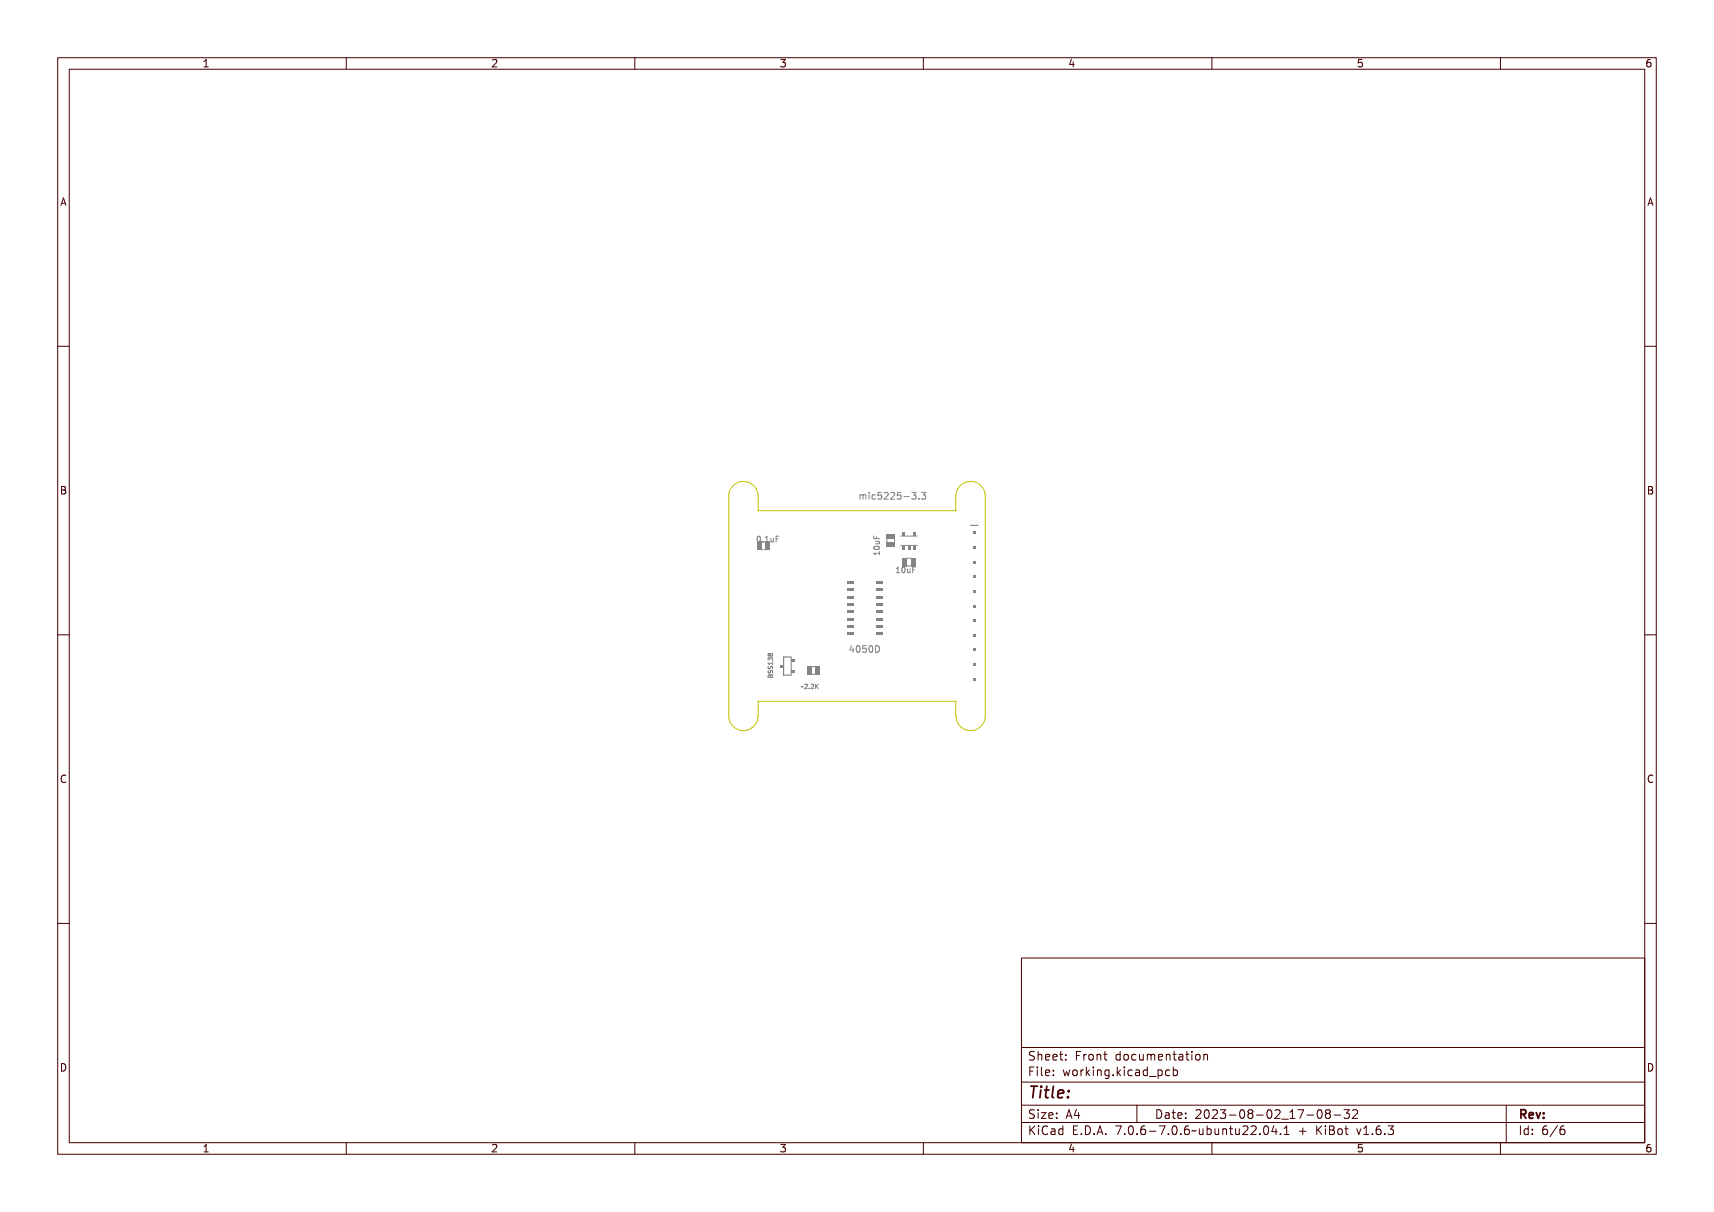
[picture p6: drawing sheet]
<svg xmlns="http://www.w3.org/2000/svg" width="297mm" height="210mm" viewBox="0 0 297 210" stroke-linecap="round" stroke-linejoin="round" font-family="sans-serif">
<defs><g id="words">
<text font-size="2.7" fill="#480000" x="178" y="190.3">Title:</text>
<g font-size="2" fill="#480000">
<text x="178" y="183.7">Sheet: Front documentation</text>
<text x="178" y="186.5">File: working.kicad_pcb</text>
<text x="178" y="193.9">Size: A4</text>
<text x="178" y="196.6">KiCad E.D.A. 7.0.6-7.0.6~ubuntu22.04.1 + KiBot v1.6.3</text>
<text x="200" y="193.9">Date: 2023-08-02_17-08-32</text>
<text x="263" y="196.6">Id: 6/6</text>
<text x="263" y="193.9">Rev:</text>
</g>
<g font-size="1.7" fill="#480000">
<text x="35" y="11.7">1</text>
<text x="85" y="11.7">2</text>
<text x="135" y="11.7">3</text>
<text x="185" y="11.7">4</text>
<text x="235" y="11.7">5</text>
<text x="285" y="11.7">6</text>
<text x="10.5" y="35.7">A</text>
<text x="285.5" y="35.7">A</text>
<text x="10.5" y="85.6">B</text>
<text x="285.5" y="85.6">B</text>
<text x="10.5" y="135.7">C</text>
<text x="285.5" y="135.7">C</text>
<text x="10.5" y="185.6">D</text>
<text x="285.5" y="185.6">D</text>
<text x="35" y="199.7">1</text>
<text x="85" y="199.7">2</text>
<text x="135" y="199.7">3</text>
<text x="185" y="199.7">4</text>
<text x="235" y="199.7">5</text>
<text x="285" y="199.7">6</text>
</g>
<text font-size="1.6" fill="#848484" x="150.3" y="86.5">mic5225-3.3</text>
<text font-size="1.5" fill="#848484" x="147" y="113.1">4050D</text>
<g font-size="1.3" fill="#848484">
<text x="131" y="93.9">0.1uF</text>
<text x="155.6" y="99.3">10uF</text>
</g>
<g font-size="1" fill="#848484">
<text x="133.9" y="117.6" transform="rotate(-90 133.9 117.6)">BSS138</text>
<text x="138.7" y="119.4">~2.2K</text>
</g>
</g></defs>
<g fill="none" stroke="#848484" stroke-width=".17">
<path d="M131.2 93.1l.1-.1a.47 .47 0 0 1 .4 .5 .47 .47 0 0 1-.4 .4l-.2-.2zM131.3 93.1a.39 .39 0 0 1 .3 .4 .39 .39 0 0 1-.3 .3l-.1-.3zM132.1 93.7h.2v.2h-.2zM132.7 93h.4v.8h.2v.1h-.6v-.1h.2v-.7h-.2zM133.5 93.2h.1v.5l.1 .2 .2-.2v-.5h.1v.7l-.1-.1a.23 .23 0 0 1-.3 .1 .23 .23 0 0 1-.1-.2zM134.3 93h.6v.1h-.5v.3h.4v.1h-.4v.4h-.1zM149 85.7v.8M149 85.8l.4-.1 .1 .2M149.5 85.9v.6M149.9 85.7l-.4 .2M150.4 85.7l.4 .1 .3-.1 .1 .8h-.1l-.1-.7-.1 .7h-.2l-.1-.7-.1 .7h-.1zM151.4 92.9v.4h1"/>
<path d="M151.5 85.7h.3v.7h.3v.1h-.7v-.1h.3v-.6h-.2zM151.5 95.4h.8v-.2h.1v.5h-.1v-.2h-.7v.2h-.1zM151.5 92.8h.1v.4h.3v-.4h.1v.4h.4v.1h-.9zM151.5 94.7a.47 .47 0 0 1 .5-.1 .47 .47 0 0 1 .3 .5 .48 .48 0 0 1-.5 .2 .48 .48 0 0 1-.3-.5zM151.6 94.6a.43 .43 0 0 1 .7 .2 .44 .44 0 0 1-.7-.2zM151.6 94.4h.6a.29 .29 0 0 1 .2 .3 .29 .29 0 0 1-.2 .3h-.3a.38 .38 0 0 1-.4-.3zM151.7 85.3h.1v.2h-.1zM151.7 93.6h.7l-.1 .1a.23 .23 0 0 1 .1 .3 .23 .23 0 0 1-.2 .2h-.5v-.2h.5l.1-.1-.1-.2h-.5zM151.7 93.8h.7M151.9 93v.3M152.3 93.8v.4h-.6M152.4 95.6v.5"/>
<path d="M152.4 95.9h-1l.3 .2M152.5 85.8l.3-.1h.2v.2a.31 .31 0 0 0-.4 0 .31 .31 0 0 0 0 .4 .31 .31 0 0 0 .4 0v.2a.46 .46 0 0 1-.6-.1 .46 .46 0 0 1 .1-.6zM153.3 85.4h.6v.1h-.5v.3a.42 .42 0 0 1 .6 .5 .42 .42 0 0 1-.7 .2v-.1a.3 .3 0 0 0 .4 0 .3 .3 0 0 0 0-.4 .3 .3 0 0 0-.4 0zM154.2 85.5a.41 .41 0 0 1 .7 0 .41 .41 0 0 1-.3 .6l-.2 .3h.5v.1h-.7l.3-.5a.29 .29 0 0 0 .2-.4 .29 .29 0 0 0-.5 0zM155.2 85.5a.41 .41 0 0 1 .6 0 .41 .41 0 0 1-.2 .6l-.3 .3h.5v.1h-.7l.4-.5a.29 .29 0 0 0 .1-.4 .29 .29 0 0 0-.4 0zM155.8 98.4l.3-.1v.9h.2v.1h-.5v-.1h.2v-.8l-.2 .1zM156.1 85.4h.6v.1h-.4v.3a.42 .42 0 0 1 .5 .5 .42 .42 0 0 1-.7 .2v-.1a.3 .3 0 0 0 .4 0 .3 .3 0 0 0 .1-.4 .3 .3 0 0 0-.5 0zM156.6 98.4l.1-.1a.47 .47 0 0 1 .4 .5 .47 .47 0 0 1-.4 .5l-.2-.3zM156.7 98.4a.39 .39 0 0 1 .3 .4 .39 .39 0 0 1-.3 .4l-.1-.4zM157.2 86.1h.4v.1h-.4zM157.3 98.6h.1v.5l.2 .1 .1-.1v-.5h.2v.7l-.2-.1a.23 .23 0 0 1-.2 .1 .23 .23 0 0 1-.2-.3zM158 85.4a.35 .35 0 0 1 .5 0 .35 .35 0 0 1 0 .5 .36 .36 0 0 1 0 .6 .36 .36 0 0 1-.5-.1 .27 .27 0 0 0 .4 0 .27 .27 0 0 0 0-.4h-.2v-.1a.23 .23 0 0 0 .3-.1 .23 .23 0 0 0-.1-.3 .23 .23 0 0 0-.3 0z"/>
<path d="M158.1 98.3h.6v.1h-.4v.3h.4v.1h-.4v.5h-.2zM159.2 86.3h.2v.2h-.2zM159.9 85.4a.35 .35 0 0 1 .5 0 .35 .35 0 0 1-.1 .5 .36 .36 0 0 1 .1 .6 .36 .36 0 0 1-.5-.1 .27 .27 0 0 0 .4 0 .27 .27 0 0 0 0-.4h-.2v-.1a.23 .23 0 0 0 .3-.1 .23 .23 0 0 0-.1-.3 .23 .23 0 0 0-.3 0zM133.1 115.3h.7l.1-.1v.4l-.1-.2h-.6l.1 .2h-.1zM133.2 116.4h.1v.3a.18 .18 0 0 0 .2 0 .18 .18 0 0 0 0-.2 .23 .23 0 0 1 .4 0 .23 .23 0 0 1-.1 .4v-.1a.18 .18 0 0 0-.1-.3 .18 .18 0 0 0-.2 .3 .24 .24 0 0 1-.3 0 .24 .24 0 0 1 0-.4zM133.2 115.8h.1v.3a.18 .18 0 0 0 .2 0 .18 .18 0 0 0 0-.2 .23 .23 0 0 1 .4 0 .23 .23 0 0 1-.1 .3v-.1a.18 .18 0 0 0-.1-.2 .18 .18 0 0 0-.2 .3 .24 .24 0 0 1-.3 0 .24 .24 0 0 1 0-.4zM133.2 114l.2-.1 .1 .2a.22 .22 0 0 1 .3-.1 .22 .22 0 0 1 0 .3 .22 .22 0 0 1-.3-.1 .21 .21 0 0 1-.3 .1 .21 .21 0 0 1 0-.3zM133.2 114.6h.2l.1 .1a.23 .23 0 0 1 .4-.1 .23 .23 0 0 1-.1 .4v-.1a.17 .17 0 0 0-.1-.3 .18 .18 0 0 0-.2 .3 .16 .16 0 0 0-.1-.2 .16 .16 0 0 0-.3 .1 .16 .16 0 0 0 .2 .2l-.1-.1zM133.2 117.1l.2-.1 .1 .2a.21 .21 0 0 1 .3-.2 .21 .21 0 0 1 .1 .3v.2h-.8zM133.3 117.2h.1l.1 .2h-.3zM133.4 113.5v.1M133.4 113.4l-.2-.1-.1 .3"/>
<path d="M133.4 113.4v.1M133.4 113.5l.1 .1M133.6 117.1h.2v.3h-.3zM133.8 113.3l-.2-.1-.2 .2M133.8 113.3h.1M133.8 113.3v.3M138.8 119h.5l-.1 .1zM139.4 118.6h.1a.29 .29 0 0 1 .4 .2 .29 .29 0 0 1-.3 .4l-.1 .1 .4 .1h-.5l.4-.6-.1-.1h-.3zM140.2 119.2h.1v.2h-.1zM140.7 118.6a.29 .29 0 0 1 .4 .2 .29 .29 0 0 1-.2 .4l-.1 .1 .3 .1h-.4l.3-.6-.1-.1h-.2zM141.3 118.6h.1v.3l.4-.3-.3 .3 .3 .5h-.1l-.2-.4-.1 .4h-.1zM147.5 111.9h.2v.8h.1v.1h-.1v.3h-.2v-.3h-.4z"/>
<path d="M147.5 112.1v.6h-.3zM148.1 112.1a.44 .44 0 0 1 .6 0 .44 .44 0 0 1 0 .6 .39 .39 0 0 1-.5 .4 .39 .39 0 0 1-.2-.6zM148.3 112.1a.48 .48 0 0 1 .3 .4 .48 .48 0 0 1-.2 .5l-.2-.3zM149 111.9h.6v.2h-.5v.3a.41 .41 0 0 1 .5 .5 .41 .41 0 0 1-.7 .1v-.1a.3 .3 0 0 0 .5 .1 .3 .3 0 0 0 0-.5 .3 .3 0 0 0-.4 0zM150 112.1a.44 .44 0 0 1 .5 0 .44 .44 0 0 1 .1 .6 .39 .39 0 0 1-.5 .4 .39 .39 0 0 1-.2-.6zM150.1 112.1a.48 .48 0 0 1 .4 .4 .48 .48 0 0 1-.3 .5l-.2-.3zM150.8 111.9a.58 .58 0 0 1 .7 .6 .58 .58 0 0 1-.7 .6zM150.9 112.1a.44 .44 0 0 1 .5 .4 .44 .44 0 0 1-.5 .4zM152 111.9a.62 .62 0 0 1 .4 .5 .62 .62 0 0 1-.4 .6"/>
<circle cx="131.4" cy="93.5" r=".09"/>
<circle cx="151.9" cy="94.7" r=".09"/>
<circle cx="156.8" cy="98.8" r=".09"/>
<circle cx="133.3" cy="114.1" r=".13"/>
<circle cx="133.7" cy="114.1" r=".15"/>
<circle cx="148.4" cy="112.5" r=".1"/>
<circle cx="150.2" cy="112.5" r=".1"/>
</g>
<g fill="#848484">
<path d="M151.9 100.7h1.1v.5h-1.1z" fill-rule="evenodd"/>
<path d="M146.8 100.7h1.1v.5h-1.1z" fill-rule="evenodd"/>
<path d="M151.9 102h1.1v.5h-1.1z" fill-rule="evenodd"/>
<path d="M146.8 102h1.1v.5h-1.1z" fill-rule="evenodd"/>
<path d="M151.9 103.2h1.1v.5h-1.1z" fill-rule="evenodd"/>
<path d="M146.8 103.2h1.2v.5h-1.2z" fill-rule="evenodd"/>
<path d="M151.9 104.5h1.1v.5h-1.1z" fill-rule="evenodd"/>
<path d="M146.8 104.5h1.1v.5h-1.1z" fill-rule="evenodd"/>
<path d="M151.9 105.8h1.1v.5h-1.1z" fill-rule="evenodd"/>
<path d="M146.8 105.8h1.1v.5h-1.1z" fill-rule="evenodd"/>
<path d="M151.9 107h1.1v.5h-1.1z" fill-rule="evenodd"/>
<path d="M146.8 107h1.1v.5h-1.1z" fill-rule="evenodd"/>
<path d="M151.9 108.3h1.1v.5h-1.1z" fill-rule="evenodd"/>
<path d="M146.8 108.3h1.1v.5h-1.1z" fill-rule="evenodd"/>
<path d="M151.9 109.6h1.1v.5h-1.1z" fill-rule="evenodd"/>
<path d="M146.8 109.6h1.1v.5h-1.1z" fill-rule="evenodd"/>
</g>
<path d="M153.7 93.3v.8M155 93.3v.8" fill="none" stroke="#848484" stroke-width=".17"/>
<g fill="#848484">
<path d="M153.6 92.6h1.5v.8h-1.5z" fill-rule="evenodd"/>
<path d="M153.6 94.1h1.5v.7h-1.5z" fill-rule="evenodd"/>
</g>
<path d="M140.6 115.5h.8M140.7 116.8h.7" fill="none" stroke="#848484" stroke-width=".17"/>
<g fill="#848484">
<path d="M139.9 115.5h.8v1.4h-.8z" fill-rule="evenodd"/>
<path d="M141.4 115.5h.7v1.4h-.7z" fill-rule="evenodd"/>
</g>
<path d="M137.1 113.8h-1.3v3.2h1.3" fill="none" stroke="#848484" stroke-width=".2"/>
<path d="M137.1 113.8v3.2" fill="none" stroke="#848484" stroke-width=".17"/>
<g fill="#848484">
<path d="M137.1 116.1h.6v.5h-.6z" fill-rule="evenodd"/>
<path d="M135.1 115.2h.6v.4h-.6z" fill-rule="evenodd"/>
<path d="M137.1 114.2h.6v.5h-.6z" fill-rule="evenodd"/>
</g>
<path d="M168.2 91h1.3" fill="none" stroke="#848484" stroke-width=".2"/>
<g fill="#848484">
<path d="M168.6 92.1h.5v.5h-.5z" fill-rule="evenodd"/>
<path d="M168.6 94.6h.5v.5h-.5z" fill-rule="evenodd"/>
<path d="M168.6 97.1h.5v.5h-.5z" fill-rule="evenodd"/>
<path d="M168.6 99.7h.5v.5h-.5z" fill-rule="evenodd"/>
<path d="M168.6 102.2h.5v.5h-.5z" fill-rule="evenodd"/>
<path d="M168.6 104.8h.5v.5h-.5z" fill-rule="evenodd"/>
<path d="M168.6 107.3h.5v.5h-.5z" fill-rule="evenodd"/>
<path d="M168.6 109.8h.5v.5h-.5z" fill-rule="evenodd"/>
<path d="M168.6 112.4h.5v.5h-.5z" fill-rule="evenodd"/>
<path d="M168.6 114.9h.5v.5h-.5z" fill-rule="evenodd"/>
<path d="M168.6 117.5h.5v.5h-.5z" fill-rule="evenodd"/>
</g>
<path d="M131.9 95.2h.7" fill="none" stroke="#848484" stroke-width=".17"/>
<g fill="#848484">
<path d="M131.2 93.9h.7v1.4h-.7z" fill-rule="evenodd"/>
<path d="M132.6 93.9h.8v1.4h-.8z" fill-rule="evenodd"/>
</g>
<path d="M157.1 96.7h.8" fill="none" stroke="#848484" stroke-width=".17"/>
<g fill="#848484">
<path d="M157.9 96.7h.7v1.4h-.7z" fill-rule="evenodd"/>
<path d="M156.4 96.7h.8v1.4h-.8z" fill-rule="evenodd"/>
</g>
<path d="M156.1 92.9h2.8M156.1 94.5h2.8" fill="none" stroke="#848484" stroke-width=".17"/>
<g fill="#848484">
<path d="M156.3 92.2h.5v.7h-.5z" fill-rule="evenodd"/>
<path d="M156.3 94.6h.5v.6h-.5z" fill-rule="evenodd"/>
<path d="M157.3 94.6h.5v.6h-.5z" fill-rule="evenodd"/>
<path d="M158.2 92.2h.5v.7h-.5z" fill-rule="evenodd"/>
<path d="M158.2 94.6h.5v.6h-.5z" fill-rule="evenodd"/>
</g>
<path d="M126.8 84.4a2.54 2.54 0 0 1 2.9-.8 2.54 2.54 0 0 1 1.7 2.4v2.5h34.2v-2.5a2.54 2.54 0 0 1 2.6-2.6 2.54 2.54 0 0 1 2.5 2.6v38.1a2.54 2.54 0 0 1-2.5 2.5 2.54 2.54 0 0 1-2.6-2.5v-2.6h-34.2v2.6a2.54 2.54 0 0 1-2.6 2.5 2.54 2.54 0 0 1-2.5-2.5v-38.1v-.6z" fill="none" stroke="#c2c200" stroke-width=".17"/>
<g fill="none" stroke="#480000" stroke-width=".17">
<path d="M10 10h277v190h-277zM12 12h273v186h-273zM60 10v2M110 10v2M160 10v2M210 10v2M260 10v2M10 60h2M285 60h2M10 110h2M285 110h2M10 160h2"/>
<path d="M285 160h2M177 166h108v32h-108zM60 198v2M110 198v2M160 198v2M177 181.5h108M177 187.5h108M177 191.5h108M177 194.5h108M178.1 195.2h.2v.6l.6-.6h.3l-.6 .6 .6 .8h-.2l-.5-.7-.2 .2v.5h-.2zM178.2 185h.9v.2h-.7v.4h.6v.2h-.6v.7h-.2zM178.3 182.4l.5-.1h.2v.2a.31 .31 0 0 0-.5-.1 .31 .31 0 0 0 0 .5 .5 .5 0 0 1 .6 .6 .5 .5 0 0 1-.8 .2l-.1-.2a.34 .34 0 0 0 .4 .1 .34 .34 0 0 0 .1-.5 .47 .47 0 0 1-.5-.2 .47 .47 0 0 1 .1-.5z"/>
<path d="M178.3 192.5l.5-.1h.2v.2a.31 .31 0 0 0-.5-.1 .31 .31 0 0 0 0 .5 .5 .5 0 0 1 .6 .6 .5 .5 0 0 1-.8 .2l-.1-.2a.34 .34 0 0 0 .4 .1 .34 .34 0 0 0 .1-.5 .47 .47 0 0 1-.5-.2 .47 .47 0 0 1 .1-.5zM179.4 182.2h.2v.6a.35 .35 0 0 1 .4-.1 .35 .35 0 0 1 .2 .4v.6h-.2v-.8h-.4v.8h-.2zM179.5 185.4h.4v.9h.4v.2h-.9v-.2h.3v-.8h-.2zM179.5 192.8h.4v.9h.4v.1h-.9v-.1h.3v-.8h-.2zM179.5 195.6h.4v.9h.4v.1h-.9v-.1h.3v-.8h-.2zM179.7 184.9h.2v.3h-.2zM179.7 192.3h.2v.3h-.2zM179.7 195.1h.2v.3h-.2zM180.6 184.9h.4v1.3l.4 .1v.2l-.5-.2v-1.2h-.3zM180.6 192.8h.8v.1l-.6 .8h.6v.1h-.8v-.1l.6-.8h-.6zM180.7 182.8a.49 .49 0 0 1 .6-.1 .49 .49 0 0 1 .2 .5h-.8a.42 .42 0 0 0 .3 .4 .42 .42 0 0 0 .4-.1v.2a.6 .6 0 0 1-.8-.1 .6 .6 0 0 1 .1-.8zM180.7 195.4l.5-.2h.3v.2a.43 .43 0 0 0-.6 0 .43 .43 0 0 0-.2 .5 .43 .43 0 0 0 .2 .5 .43 .43 0 0 0 .6 0v.2a.66 .66 0 0 1-.8-.1 .66 .66 0 0 1-.1-.8z"/>
<path d="M180.8 182.9l.4-.1 .1 .3h-.6zM181.8 195.6h.2a.45 .45 0 0 1 .5 0 .45 .45 0 0 1 .1 .4v.6h-.1v-.1a.38 .38 0 0 1-.5 .2 .38 .38 0 0 1-.2-.5 .38 .38 0 0 1 .4-.2h.3a.35 .35 0 0 0-.3-.4 .35 .35 0 0 0-.4 .2zM181.9 182.8a.49 .49 0 0 1 .6-.1 .49 .49 0 0 1 .2 .5h-.8a.42 .42 0 0 0 .3 .4 .42 .42 0 0 0 .5-.1v.2a.6 .6 0 0 1-.9-.1 .6 .6 0 0 1 .1-.8zM181.9 185.5a.49 .49 0 0 1 .6-.1 .49 .49 0 0 1 .2 .5h-.8a.42 .42 0 0 0 .3 .4 .42 .42 0 0 0 .5-.1v.2a.6 .6 0 0 1-.9-.1 .6 .6 0 0 1 .1-.8zM181.9 192.9a.49 .49 0 0 1 .6-.1 .49 .49 0 0 1 .2 .5h-.8a.42 .42 0 0 0 .3 .4 .42 .42 0 0 0 .5-.1v.2a.6 .6 0 0 1-.9-.1 .6 .6 0 0 1 .1-.8zM182 196.2l.5-.1a.31 .31 0 0 1-.2 .4 .31 .31 0 0 1-.4-.1zM182 182.9l.4-.1 .1 .3h-.6zM182 185.6l.4-.1 .1 .3h-.6zM182 193l.4-.1 .1 .3h-.6zM183 195.7l.4-.2 .2 .2v-.6h.2v1.5h-.2v-.1a.42 .42 0 0 1-.5 .1 .42 .42 0 0 1-.2-.5zM183.2 195.8l.1-.1a.4 .4 0 0 1 .3 .4 .4 .4 0 0 1-.3 .4l-.2-.2zM183.2 182.3h.2v.4h.4v.1h-.4l.1 .8h.3v.1h-.2a.3 .3 0 0 1-.4-.3v-.6h-.3v-.1h.3z"/>
<path d="M183.3 185.4h.2v.3h-.2zM183.3 186.2h.2v.3h-.2zM183.3 192.8h.2v.3h-.2zM183.3 193.6h.2v.2h-.2zM184.5 182.7h.2v.3h-.2zM184.5 183.5h.2v.2h-.2zM185.2 185.4h.2l.2 .8 .1-.5h.2l.2 .5 .1-.8h.2l-.2 1.1h-.2l-.2-.7-.2 .7h-.1zM185.4 195.2h.9v.2h-.7v.4h.6v.2h-.6v.5h.7v.1h-.9zM185.7 192.4h.2l.5 1.4h-.2l-.1-.3h-.5l-.1 .3h-.2zM185.8 192.6l.2 .7h-.4zM186.6 182.3h.9v.2h-.7v.4h.6v.2h-.6v.6h-.2zM186.7 185.5a.52 .52 0 0 1 .8 .4 .52 .52 0 0 1-.8 .4l-.1-.4z"/>
<path d="M186.8 185.6l.1-.1a.39 .39 0 0 1 .4 .4 .39 .39 0 0 1-.4 .4l-.1-.2zM186.9 196.4h.2v.2h-.2zM187.1 192.4h.2v.9h.2v.2h-.2v.3h-.2v-.3h-.6v-.2zM187.1 192.6v.7h-.4zM187.8 195.2a.76 .76 0 0 1 .9 .7 .76 .76 0 0 1-.9 .7zM188 195.4a.57 .57 0 0 1 .5 .5 .57 .57 0 0 1-.5 .6zM188 182.7h.2v.2a.3 .3 0 0 1 .3-.3 .3 .3 0 0 1 .3 .3 .37 .37 0 0 0-.5-.1 .37 .37 0 0 0-.1 .4v.5h-.2zM188 185.4h.2v.2a.3 .3 0 0 1 .3-.3 .3 .3 0 0 1 .3 .3 .37 .37 0 0 0-.5-.1 .37 .37 0 0 0-.1 .4v.6h-.2zM189.1 184.9h.1v.9l.5-.4h.2l-.4 .4 .5 .7h-.2l-.4-.6-.2 .1v.5h-.1zM189.1 182.8a.52 .52 0 0 1 .8 .4 .52 .52 0 0 1-.8 .4l-.1-.4zM189.2 182.9l.1-.1a.39 .39 0 0 1 .4 .4 .39 .39 0 0 1-.4 .4l-.1-.2zM189.3 196.4h.3v.2h-.3z"/>
<path d="M190.2 182.7h.2v.1a.35 .35 0 0 1 .4-.1 .35 .35 0 0 1 .3 .4v.6h-.2l-.1-.8h-.3l-.1 .8h-.2zM190.3 185.4h.4v.9h.4v.2h-.9v-.2h.4v-.8h-.3zM190.5 195.2h.3l.4 1.4h-.2l-.1-.3h-.5l-.1 .3h-.2zM190.6 184.9h.1v.3h-.1zM190.6 195.4l.2 .7h-.4zM191.4 185.4h.2v.1a.35 .35 0 0 1 .4-.1 .35 .35 0 0 1 .3 .4v.7h-.2l-.1-.9h-.3l-.1 .9h-.2zM191.7 182.3h.1v.4h.4v.1h-.4l.1 .8h.3v.1h-.2a.3 .3 0 0 1-.3-.3v-.6h-.3v-.1h.3zM191.7 196.4h.3v.2h-.3zM192.7 185.5l.3-.2 .3 .2v-.1h.2v1a.53 .53 0 0 1-.8 .4v-.2a.36 .36 0 0 0 .4 .1 .36 .36 0 0 0 .2-.4l-.1 .1a.53 .53 0 0 1-.7-.3 .53 .53 0 0 1 .2-.6zM192.8 185.6l.1-.1a.39 .39 0 0 1 .4 .4 .39 .39 0 0 1-.4 .4l-.1-.2zM193.8 195.2h.9l-.5 1.4h-.2l.5-1.2h-.7zM193.9 182.8l.3-.2 .3 .2v-.6h.2v1.5h-.2v-.1a.42 .42 0 0 1-.6 .1 .42 .42 0 0 1-.1-.5z"/>
<path d="M194.1 182.8a.4 .4 0 0 1 .4 .4 .4 .4 0 0 1-.4 .4l-.2-.4zM194.1 186.2h.3v.3h-.3zM195.1 184.9h.2v.9l.4-.4h.3l-.5 .4 .5 .7h-.2l-.4-.6-.1 .1v.5h-.2zM195.1 182.8a.52 .52 0 0 1 .8 .4 .52 .52 0 0 1-.8 .4l-.1-.4zM195.2 182.9l.1-.1a.39 .39 0 0 1 .4 .4 .39 .39 0 0 1-.4 .4l-.1-.2zM195.3 196.4h.3v.2h-.3zM196.3 185.4h.5v.9h.3v.2h-.9v-.2h.4v-.8h-.3zM196.3 195.4a.5 .5 0 0 1 .7-.1 .5 .5 0 0 1 .1 .6 .52 .52 0 0 1-.4 .8 .52 .52 0 0 1-.5-.8zM196.4 182.8a.39 .39 0 0 1 .4-.2 .39 .39 0 0 1 .3 .3 .4 .4 0 0 0-.6 0 .4 .4 0 0 0 0 .6 .4 .4 0 0 0 .6 0 .41 .41 0 0 1-.4 .3 .41 .41 0 0 1-.4-.3v-.5zM196.5 195.4a.57 .57 0 0 1 .4 .9l-.3 .2a.86 .86 0 0 1-.1-1.1zM196.6 184.9h.2v.3h-.2zM197 191.5v3"/>
<path d="M197.4 182.7h.2v.8l.2 .1 .3-.2v-.7h.2v1h-.2v-.1a.35 .35 0 0 1-.4 .2 .35 .35 0 0 1-.3-.5zM197.6 185.5a.39 .39 0 0 1 .4-.2 .39 .39 0 0 1 .3 .3 .4 .4 0 0 0-.6 0 .4 .4 0 0 0 0 .6 .4 .4 0 0 0 .6 0 .41 .41 0 0 1-.4 .3 .41 .41 0 0 1-.4-.3v-.5zM197.7 196.4h.3v.2h-.3zM198.6 182.7h.1l.2-.1a.22 .22 0 0 0 .2 .2 .22 .22 0 0 0 .2-.2l.2 .3 .1 .8h-.2v-.8l-.1-.1-.2 .1v.8h-.1v-.8l-.2-.1-.1 .1v.8h-.1zM198.7 185.4h.1a.45 .45 0 0 1 .5 0 .45 .45 0 0 1 .2 .4v.7h-.2v-.2a.38 .38 0 0 1-.5 .2 .38 .38 0 0 1-.2-.5 .38 .38 0 0 1 .5-.2h.2a.35 .35 0 0 0-.3-.4 .35 .35 0 0 0-.3 .2zM198.7 195.4l.5-.2h.2v.2a.43 .43 0 0 0-.5 0 .43 .43 0 0 0-.1 .5 .48 .48 0 0 1 .7 0 .48 .48 0 0 1-.1 .7 .48 .48 0 0 1-.7-.1l-.1-.6zM198.8 186l.5-.1a.31 .31 0 0 1-.1 .4 .31 .31 0 0 1-.4-.1zM198.9 195.9a.29 .29 0 0 1 .4 .1 .29 .29 0 0 1-.1 .4 .29 .29 0 0 1-.4-.1zM199.9 185.5l.3-.2 .3 .2v-.6h.2v1.6h-.2v-.2a.42 .42 0 0 1-.5 .1 .42 .42 0 0 1-.2-.5zM199.9 182.8a.49 .49 0 0 1 .6-.1 .49 .49 0 0 1 .2 .5h-.7a.42 .42 0 0 0 .2 .4 .42 .42 0 0 0 .5-.1v.2a.6 .6 0 0 1-.8-.1 .6 .6 0 0 1 0-.8zM200 196h.5v.2h-.5zM200 185.6l.1-.1a.39 .39 0 0 1 .4 .4 .39 .39 0 0 1-.4 .4l-.1-.2z"/>
<path d="M200.1 182.9l.3-.1 .2 .3h-.6zM200.1 192.4a.76 .76 0 0 1 1 .7 .76 .76 0 0 1-1 .7zM200.3 192.6a.57 .57 0 0 1 .6 .5 .57 .57 0 0 1-.6 .6zM200.9 186.8l1.2 .1zM201 195.2h.9l-.5 1.4h-.2l.5-1.2h-.7zM201.1 182.7h.1v.1a.35 .35 0 0 1 .5-.1 .35 .35 0 0 1 .2 .4v.6h-.2v-.8h-.4l-.1 .8h-.1zM201.4 192.8h.2a.45 .45 0 0 1 .5 0 .45 .45 0 0 1 .1 .4v.6h-.1v-.1a.38 .38 0 0 1-.5 .2 .38 .38 0 0 1-.2-.5 .38 .38 0 0 1 .4-.2h.3a.35 .35 0 0 0-.3-.4 .35 .35 0 0 0-.4 .2zM201.6 193.4l.5-.1a.31 .31 0 0 1-.2 .4 .31 .31 0 0 1-.4-.1zM202.2 185.4h.2v.1a.46 .46 0 0 1 .6 0 .46 .46 0 0 1 .1 .6 .39 .39 0 0 1-.2 .4 .39 .39 0 0 1-.5-.2v.6h-.2zM202.5 182.3h.2v.4h.4v.1h-.4v.8h.4v.1h-.2a.3 .3 0 0 1-.4-.3v-.6h-.3v-.1h.3zM202.5 185.6l.1-.1a.4 .4 0 0 1 .4 .4 .4 .4 0 0 1-.4 .4l-.2-.2zM202.5 196.4h.3v.2h-.3z"/>
<path d="M202.8 192.4h.2v.4h.4v.1h-.4l.1 .8h.3v.1h-.2a.3 .3 0 0 1-.4-.3v-.6h-.3v-.1h.3zM203.5 182.7h.2a.45 .45 0 0 1 .4 0 .45 .45 0 0 1 .2 .4v.6h-.2v-.1a.38 .38 0 0 1-.5 .2 .38 .38 0 0 1-.2-.5 .38 .38 0 0 1 .5-.2h.2a.35 .35 0 0 0-.2-.4 .35 .35 0 0 0-.4 .2zM203.5 195.4a.5 .5 0 0 1 .7-.1 .5 .5 0 0 1 .1 .6 .52 .52 0 0 1-.4 .8 .52 .52 0 0 1-.5-.8zM203.6 185.5a.39 .39 0 0 1 .4-.2 .39 .39 0 0 1 .3 .3 .4 .4 0 0 0-.5 0 .4 .4 0 0 0 0 .6 .4 .4 0 0 0 .5 0 .41 .41 0 0 1-.4 .3 .41 .41 0 0 1-.4-.3v-.5zM203.7 183.3l.4-.1a.31 .31 0 0 1-.1 .4 .31 .31 0 0 1-.4-.1zM203.7 195.4a.57 .57 0 0 1 .4 .9l-.2 .2a.86 .86 0 0 1-.2-1.1zM203.9 192.9a.49 .49 0 0 1 .6-.1 .49 .49 0 0 1 .2 .5h-.8a.42 .42 0 0 0 .3 .4 .42 .42 0 0 0 .5-.1v.2a.6 .6 0 0 1-.9-.1 .6 .6 0 0 1 .1-.8zM204 193l.4-.1 .1 .3h-.6zM204.7 184.9h.1v.6a.45 .45 0 0 1 .7 0 .45 .45 0 0 1 0 .6 .39 .39 0 0 1-.2 .4 .39 .39 0 0 1-.5-.2v.2h-.1zM204.9 182.3h.2v.4h.4v.1h-.4v.8h.4v.1h-.2a.3 .3 0 0 1-.4-.3v-.6h-.3v-.1h.3zM204.9 185.6l.1-.1a.39 .39 0 0 1 .4 .4 .39 .39 0 0 1-.4 .4l-.1-.2zM204.9 196.4h.3v.2h-.3z"/>
<path d="M205.3 192.8h.2v.3h-.2zM205.3 193.6h.2v.2h-.2zM205.9 182.7h.5v.9h.3v.1h-.9v-.1h.4v-.8h-.3zM205.9 195.4l.5-.2h.2v.2a.43 .43 0 0 0-.5 0 .43 .43 0 0 0-.1 .5 .48 .48 0 0 1 .7 0 .48 .48 0 0 1-.1 .7 .48 .48 0 0 1-.7-.1l-.1-.6zM206.1 195.9a.29 .29 0 0 1 .4 .1 .29 .29 0 0 1-.1 .4 .29 .29 0 0 1-.4-.1zM206.2 182.2h.2v.3h-.2zM207 196l.3-.1 .5 .1 .2-.1a.38 .38 0 0 1-.7 .2l-.3 .1zM207.1 182.8a.52 .52 0 0 1 .8 .4 .52 .52 0 0 1-.8 .4l-.1-.4zM207.3 182.9l.1-.1a.39 .39 0 0 1 .4 .4 .39 .39 0 0 1-.4 .4l-.2-.2zM207.4 192.5a.53 .53 0 0 1 .8 .1 .53 .53 0 0 1-.3 .7l-.3 .4h.7v.1h-.9v-.1l.3-.4a.49 .49 0 0 0 .2-.7l-.5 .1zM208.3 182.7h.1v.1a.35 .35 0 0 1 .5-.1 .35 .35 0 0 1 .2 .4v.6h-.2v-.8h-.4l-.1 .8h-.1zM208.3 195.6h.1l.1 .8 .2 .1 .2-.2v-.7h.2v1h-.2v-.1a.35 .35 0 0 1-.4 .2 .35 .35 0 0 1-.2-.5z"/>
<path d="M208.7 192.6a.5 .5 0 0 1 .6-.1 .5 .5 0 0 1 .2 .6 .52 .52 0 0 1-.5 .8 .52 .52 0 0 1-.4-.8zM208.9 192.6a.57 .57 0 0 1 .4 .9l-.3 .2a.86 .86 0 0 1-.1-1.1zM209.5 195.1h.2v.6a.45 .45 0 0 1 .6-.1 .45 .45 0 0 1 .1 .7 .39 .39 0 0 1-.3 .4 .39 .39 0 0 1-.4-.2v.1h-.2zM209.7 195.8l.1-.1a.4 .4 0 0 1 .4 .4 .4 .4 0 0 1-.4 .4l-.1-.2zM209.8 192.5a.53 .53 0 0 1 .8 .1 .53 .53 0 0 1-.3 .7l-.3 .4h.7v.1h-.9v-.1l.3-.4a.49 .49 0 0 0 .2-.7l-.5 .1zM210 198v2M210.7 195.6h.2v.8l.2 .1 .2-.2v-.7h.2v1h-.2v-.1a.35 .35 0 0 1-.4 .2 .35 .35 0 0 1-.2-.5zM211 192.4a.46 .46 0 0 1 .6 0 .46 .46 0 0 1 .1 .6l-.1 .1a.45 .45 0 0 1 .2 .6 .45 .45 0 0 1-.6 .2l-.2-.1v-.2a.35 .35 0 0 0 .5 .1 .35 .35 0 0 0 0-.5h-.3v-.2a.28 .28 0 0 0 .4-.1 .28 .28 0 0 0 0-.3 .28 .28 0 0 0-.4 0h-.2zM211.9 195.6h.2v.1a.35 .35 0 0 1 .4-.1 .35 .35 0 0 1 .2 .4v.6h-.2v-.8h-.4v.8h-.2zM212.4 193.2h.5v.2h-.5zM213.3 195.2h.2v.4h.4v.1h-.4v.8h.4v.1h-.2a.3 .3 0 0 1-.4-.3v-.6h-.3v-.1h.3zM213.5 192.6a.5 .5 0 0 1 .6-.1 .5 .5 0 0 1 .2 .6 .52 .52 0 0 1-.5 .8 .52 .52 0 0 1-.4-.8z"/>
<path d="M213.7 192.6a.57 .57 0 0 1 .4 .9l-.3 .2a.86 .86 0 0 1-.1-1.1zM214.3 195.6h.2v.8l.2 .1 .2-.2v-.7h.2v1h-.2v-.1a.35 .35 0 0 1-.4 .2 .35 .35 0 0 1-.2-.5zM214.7 192.5a.41 .41 0 0 1 .7-.1 .41 .41 0 0 1-.2 .7 .42 .42 0 0 1 .2 .6 .42 .42 0 0 1-.7 0 .42 .42 0 0 1 .2-.6l-.3-.2zM215.5 195.3a.53 .53 0 0 1 .8 .1 .53 .53 0 0 1-.3 .7l-.3 .4h.6v.1h-.9v-.1l.4-.4a.49 .49 0 0 0 .2-.8l-.5 .2zM216 193.2h.5v.2h-.5zM216.7 195.3a.53 .53 0 0 1 .8 .1 .53 .53 0 0 1-.3 .7l-.3 .4h.6v.1h-.9v-.1l.4-.4a.49 .49 0 0 0 .2-.8l-.5 .2zM217.1 192.6a.5 .5 0 0 1 .7-.1 .5 .5 0 0 1 .1 .6 .52 .52 0 0 1-.5 .8 .52 .52 0 0 1-.4-.8zM217.3 192.6a.57 .57 0 0 1 .4 .9l-.3 .2a.86 .86 0 0 1-.1-1.1zM218.2 196.4h.2v.2h-.2zM218.2 192.5a.53 .53 0 0 1 .8 .1 .53 .53 0 0 1-.3 .7l-.3 .4h.7v.1h-.9v-.1l.3-.4a.49 .49 0 0 0 .2-.7l-.5 .1zM219.2 195.4a.5 .5 0 0 1 .6-.1 .5 .5 0 0 1 .2 .6 .52 .52 0 0 1-.5 .8 .52 .52 0 0 1-.5-.8zM219.2 194.2l1.3 .1z"/>
<path d="M219.4 195.4a.57 .57 0 0 1 .3 .9l-.2 .2a.86 .86 0 0 1-.1-1.1zM220.7 192.5l.5-.1v1.3h.3v.1h-.8v-.1h.3v-1.1h-.3zM220.8 195.2h.2v.9h.2v.2h-.2v.3h-.2v-.3h-.6v-.2zM220.8 195.4v.7h-.4zM221.8 196.4h.2v.2h-.2zM221.8 192.4h.9l-.5 1.4h-.2l.5-1.2h-.7zM222.8 195.3l.5-.1v1.3h.3v.1h-.8v-.1h.3v-1.1h-.3zM223.2 193.2h.5v.2h-.5zM224.3 192.6a.5 .5 0 0 1 .7-.1 .5 .5 0 0 1 .1 .6 .52 .52 0 0 1-.4 .8 .52 .52 0 0 1-.5-.8zM224.5 192.6a.57 .57 0 0 1 .4 .9l-.2 .2a.86 .86 0 0 1-.2-1.1zM225.4 195.5h.2v.4h.4v.2h-.4v.4h-.2v-.4h-.4v-.2h.4zM225.5 192.5a.41 .41 0 0 1 .7-.1 .41 .41 0 0 1-.2 .7 .42 .42 0 0 1 .2 .6 .42 .42 0 0 1-.7 0 .42 .42 0 0 1 .2-.6l-.3-.2z"/>
<path d="M226.8 193.2h.5v.2h-.5zM227.5 195.2h.2v.6l.6-.6h.2l-.6 .6 .6 .8h-.2l-.5-.7-.1 .2v.5h-.2zM227.8 192.4a.46 .46 0 0 1 .7 0 .46 .46 0 0 1 0 .6l-.1 .1a.45 .45 0 0 1 .3 .6 .45 .45 0 0 1-.7 .2l-.2-.1v-.2a.35 .35 0 0 0 .5 .1 .35 .35 0 0 0 0-.5h-.2v-.2a.28 .28 0 0 0 .3-.1 .28 .28 0 0 0 0-.3 .28 .28 0 0 0-.4 0h-.2zM228.8 195.6h.4v.9h.4v.1h-.9v-.1h.4v-.8h-.3zM229 192.5a.53 .53 0 0 1 .8 .1 .53 .53 0 0 1-.2 .7l-.4 .4h.7v.1h-.9v-.1l.3-.4a.49 .49 0 0 0 .2-.7l-.5 .1zM229.1 195.1h.1v.3h-.1zM229.9 195.2h.4a.35 .35 0 0 1 .5 .2 .35 .35 0 0 1-.3 .5 .41 .41 0 0 1 .3 .5 .41 .41 0 0 1-.5 .2h-.4zM230.1 196h.2a.27 .27 0 0 1 .3 .2 .27 .27 0 0 1-.3 .3h-.2zM230.1 195.4h.2a.23 .23 0 0 1 .3 .2 .23 .23 0 0 1-.3 .2h-.2zM231.2 193.2h1.1M231.2 195.7a.52 .52 0 0 1 .8 .4 .52 .52 0 0 1-.8 .4l-.1-.4zM231.3 195.8l.1-.1a.39 .39 0 0 1 .4 .4 .39 .39 0 0 1-.4 .4l-.1-.2z"/>
<path d="M232.6 195.2h.1v.4h.4v.1h-.4l.1 .8h.3v.1h-.2a.3 .3 0 0 1-.3-.3v-.6h-.3v-.1h.3zM232.9 192.3h.9l-.5 .6 .4 .1v.6l-.2 .2h-.4l-.2-.2M234.4 192.4l.2-.1h.4l.2 .1v.3v.2l-.9 .9h.9M234.6 195.6h.2l.3 .9 .4-.9h.2l-.4 1h-.3zM236 195.3l.5-.1v1.3h.3v.1h-.8v-.1h.3v-1.1h-.3zM237.4 196.4h.3v.2h-.3zM238.4 195.4l.5-.2h.2v.2a.43 .43 0 0 0-.5 0 .43 .43 0 0 0-.1 .5 .48 .48 0 0 1 .7 0 .48 .48 0 0 1-.1 .7 .48 .48 0 0 1-.7-.1l-.1-.6zM238.6 195.9a.29 .29 0 0 1 .4 .1 .29 .29 0 0 1-.1 .4 .29 .29 0 0 1-.4-.1zM239.8 196.4h.3v.2h-.3zM240.7 195.2a.46 .46 0 0 1 .6 0 .46 .46 0 0 1 .1 .6l-.1 .1a.45 .45 0 0 1 .2 .6 .45 .45 0 0 1-.6 .2l-.2-.1v-.2a.35 .35 0 0 0 .5 .1 .35 .35 0 0 0 0-.5l-.3-.1v-.1a.28 .28 0 0 0 .4-.1 .28 .28 0 0 0 0-.3 .28 .28 0 0 0-.4 0h-.2zM260 198v2M261 191.5v6.5"/>
<path d="M263.2 195.2h.8v.2h-.3v1.1h.3v.1h-.8v-.1h.3v-1.1h-.3zM264.4 195.7l.3-.2 .3 .2v-.6h.2v1.5h-.2v-.1a.42 .42 0 0 1-.5 .1 .42 .42 0 0 1-.2-.5zM264.6 195.8l.1-.1a.4 .4 0 0 1 .3 .4 .4 .4 0 0 1-.3 .4l-.2-.2zM265.9 195.6h.2v.3h-.2zM265.9 196.4h.2v.2h-.2zM268.1 195.4l.5-.2h.2v.2a.43 .43 0 0 0-.5 0 .43 .43 0 0 0-.2 .5 .48 .48 0 0 1 .7 0 .48 .48 0 0 1-.1 .7 .48 .48 0 0 1-.6-.1l-.2-.6zM268.2 195.9a.29 .29 0 0 1 .4 .1 .29 .29 0 0 1 0 .4 .29 .29 0 0 1-.4-.1zM269.9 195.2h.2l-.8 1.6h-.2zM270.5 195.4l.5-.2h.2v.2a.43 .43 0 0 0-.5 0 .43 .43 0 0 0-.2 .5 .48 .48 0 0 1 .7 0 .48 .48 0 0 1 0 .7 .48 .48 0 0 1-.7-.1l-.1-.6zM270.6 195.9a.29 .29 0 0 1 .4 .1 .29 .29 0 0 1 0 .4 .29 .29 0 0 1-.4-.1z"/>
<circle cx="196.7" cy="195.9" r=".13"/>
<circle cx="203.9" cy="195.9" r=".13"/>
<circle cx="209" cy="193.1" r=".13"/>
<circle cx="213.8" cy="193.1" r=".13"/>
<circle cx="215" cy="193.4" r=".29"/>
<circle cx="215" cy="192.8" r=".25"/>
<circle cx="217.4" cy="193.1" r=".13"/>
<circle cx="219.5" cy="195.9" r=".13"/>
<circle cx="224.7" cy="193.1" r=".13"/>
<circle cx="225.9" cy="193.4" r=".29"/>
<circle cx="225.9" cy="192.8" r=".25"/>
</g>
<g fill="none" stroke="#480000" stroke-width=".3">
<path d="M178.1 188.4h1.4v.2h-.6v1.7h-.2v-1.7h-.6zM179.9 188.8h.7v1.3h.4v.2h-1.2v-.2h.5v-1.1h-.4zM180.3 188.3h.3v.3h-.3zM181.8 188.4h.2v.4h.6v.2h-.6v1l.2 .1h.4v.2a.55 .55 0 0 1-.8-.5v-.8h-.4v-.2h.4zM183 188.3h.6l.1 1.6 .1 .2h.4v.2a.54 .54 0 0 1-.8-.5v-1.4h-.4zM184.8 189a.65 .65 0 0 1 .8-.1 .65 .65 0 0 1 .3 .7h-1.1a.56 .56 0 0 0 .4 .5 .56 .56 0 0 0 .6-.1v.2a.81 .81 0 0 1-1.1-.1 .81 .81 0 0 1 .1-1.1zM185 189.1l.3-.1a.37 .37 0 0 1 .3 .4h-.8zM186.7 188.9h.3v.4h-.3zM186.7 189.9h.3v.4h-.3zM263.1 192.4a.73 .73 0 0 1 .9 .2v.3l-.3 .3 .5 .6h-.2l-.3-.4-.2-.2h-.2v.6h-.2zM263.3 192.6h.2a.26 .26 0 0 1 .3 .2 .26 .26 0 0 1-.2 .3h-.3zM264.5 192.9a.49 .49 0 0 1 .6-.1 .49 .49 0 0 1 .2 .5h-.8a.42 .42 0 0 0 .3 .4 .42 .42 0 0 0 .4-.1v.2a.6 .6 0 0 1-.8-.1 .6 .6 0 0 1 .1-.8z"/>
<path d="M264.6 193l.3-.1 .2 .3h-.6zM265.5 192.8h.2l.3 .9 .3-.9h.2l-.4 1h-.2zM267.1 192.8h.2v.3h-.2zM267.1 193.6h.2v.2h-.2z"/>
</g>
<use href="#words"/>
</svg>
